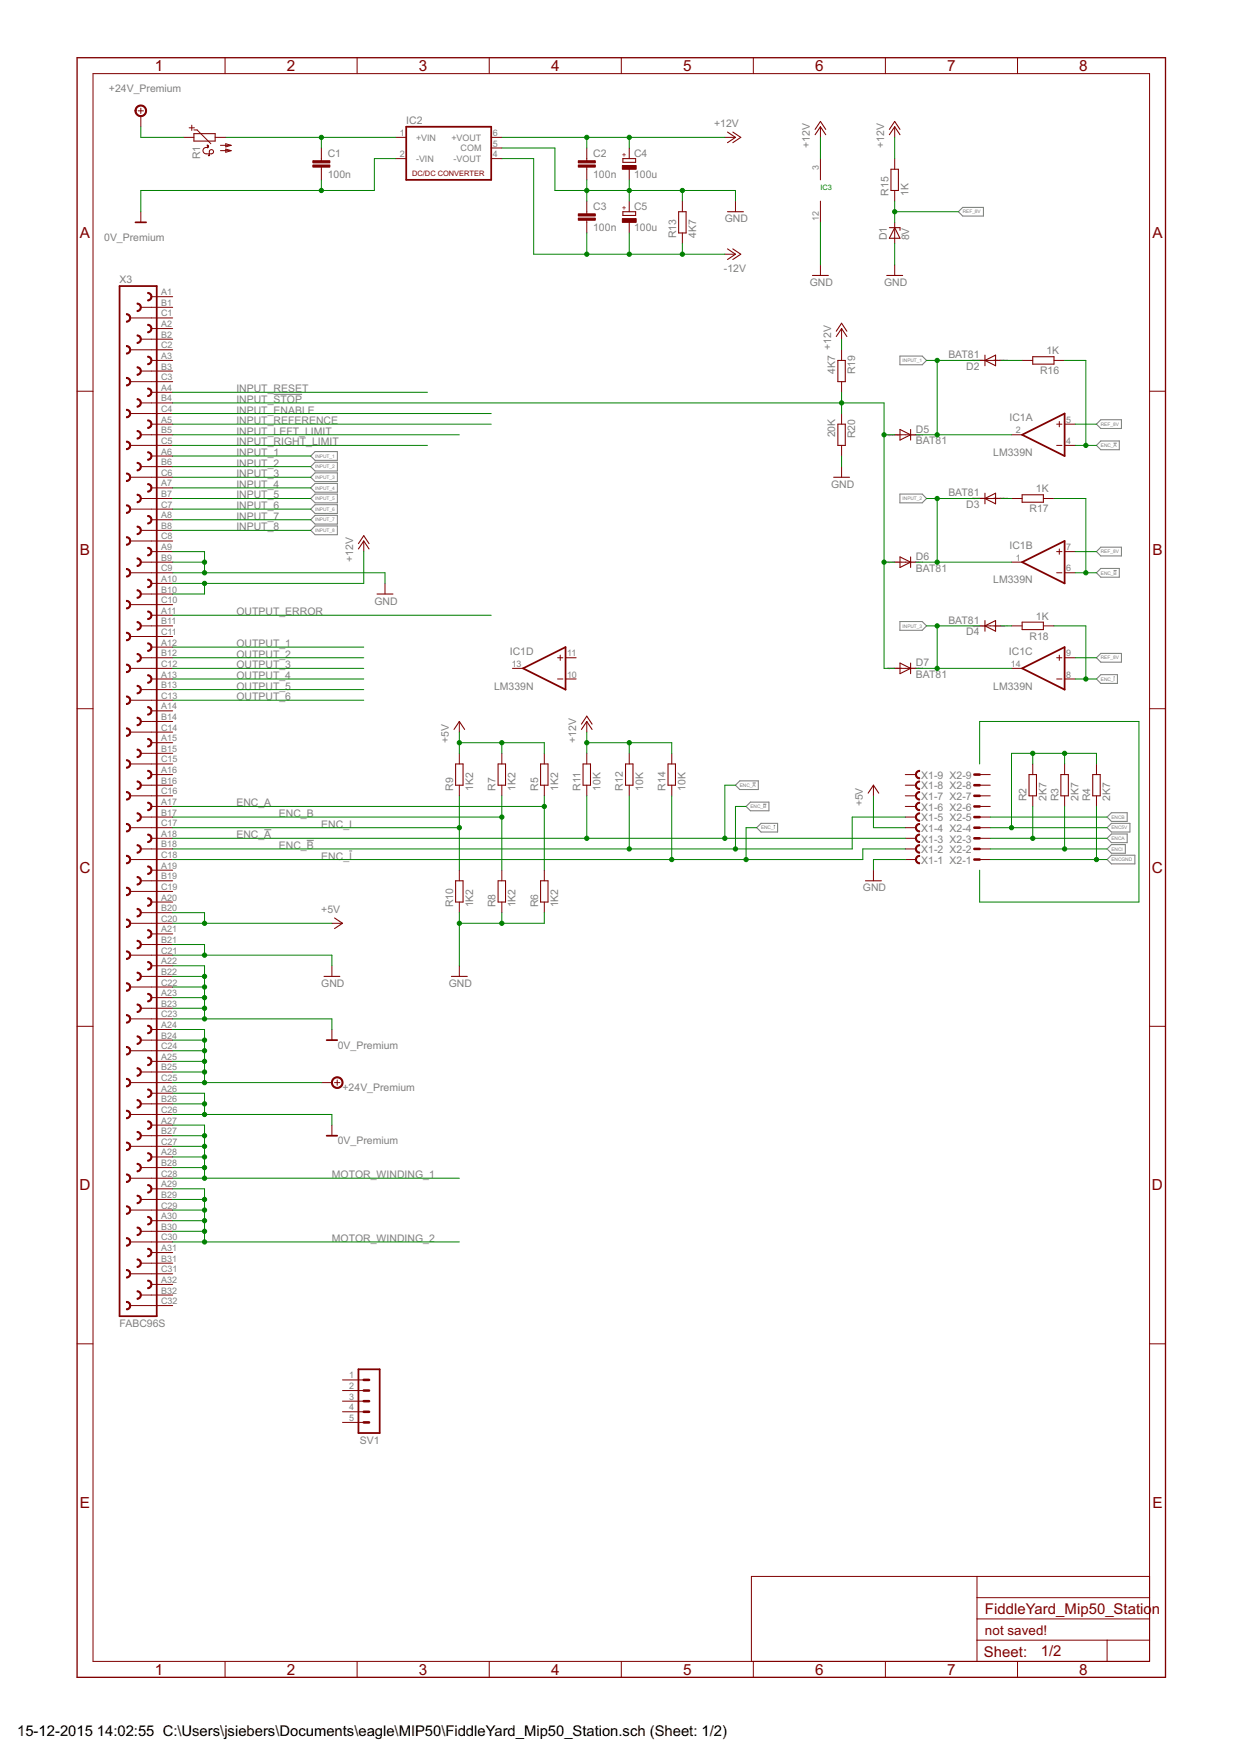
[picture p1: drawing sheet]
<svg xmlns="http://www.w3.org/2000/svg" width="297mm" height="420mm" viewBox="0 0 297 420" stroke-linecap="round" stroke-linejoin="round" font-family="sans-serif">
<defs><g id="words">
<g font-size="4.1" fill="#800000">
<text x="37" y="17">1</text>
<text x="68.6" y="17">2</text>
<text x="100.2" y="17">3</text>
<text x="131.8" y="17">4</text>
<text x="163.4" y="17">5</text>
<text x="195" y="17">6</text>
<text x="226.5" y="17">7</text>
<text x="258.1" y="17">8</text>
<text x="19.1" y="56.9">A</text>
<text x="275.6" y="56.9">A</text>
<text x="19.1" y="132.8">B</text>
<text x="275.6" y="132.8">B</text>
<text x="19" y="208.7">C</text>
<text x="275.5" y="208.7">C</text>
<text x="19" y="284.7">D</text>
<text x="275.5" y="284.7">D</text>
<text x="19.1" y="360.6">E</text>
<text x="275.6" y="360.6">E</text>
<text x="37" y="400.5">1</text>
<text x="68.6" y="400.5">2</text>
<text x="100.2" y="400.5">3</text>
<text x="131.8" y="400.5">4</text>
<text x="163.4" y="400.5">5</text>
<text x="195" y="400.5">6</text>
<text x="226.5" y="400.5">7</text>
<text x="258.1" y="400.5">8</text>
</g>
<g font-size="4" fill="#800000">
<text x="235.6" y="385.9">FiddleYard_Mip50_Statio</text>
<text x="275.5" y="385.9">n</text>
<text x="235.3" y="396.2">Sheet:</text>
<text x="248.9" y="396">1/2</text>
</g>
<g font-size="4">
<text x="4.1" y="415.1">15-12-2015</text>
<text x="23.2" y="415.1">14:02:55 C:\Users\jsiebers\Documents\eagle\MIP50\FiddleYard_Mip50_Station.sch (Sheet: 1/2)</text>
</g>
<text font-size="3.6" fill="#800000" x="235.6" y="390.9">not saved!</text>
<g font-size="2.8" fill="#808080">
<text x="26.1" y="22.1">+24V_Premium</text>
<text x="97.2" y="29.7">IC2</text>
<text x="170.8" y="30.3">+12V</text>
<text x="193.7" y="35.4" transform="rotate(-90 193.7 35.4)">+12V</text>
<text x="211.4" y="35.4" transform="rotate(-90 211.4 35.4)">+12V</text>
<text x="47.9" y="38.1" transform="rotate(-90 47.9 38.1)">R1</text>
<text x="78.4" y="37.6">C1</text>
<text x="141.9" y="37.6">C2</text>
<text x="151.6" y="37.4">C4</text>
<text x="78.4" y="42.6">100n</text>
<text x="141.9" y="42.6">100n</text>
<text x="151.6" y="42.5">100u</text>
<text x="212.5" y="46.8" transform="rotate(-90 212.5 46.8)">R15</text>
<text x="217.3" y="46.8" transform="rotate(-90 217.3 46.8)">1K</text>
<text x="141.9" y="50.2">C3</text>
<text x="151.6" y="50.1">C5</text>
<text x="173.3" y="53.2">GND</text>
<text x="24.9" y="57.7">0V_Premium</text>
<text x="141.9" y="55.3">100n</text>
<text x="151.6" y="55.2">100u</text>
<text x="161.7" y="57" transform="rotate(-90 161.7 57)">R13</text>
<text x="166.5" y="57" transform="rotate(-90 166.5 57)">4K7</text>
<text x="212.1" y="57.5" transform="rotate(-90 212.1 57.5)">D1</text>
<text x="217.4" y="57.5" transform="rotate(-90 217.4 57.5)">8V</text>
<text x="173.1" y="65.1">-12V</text>
<text x="28.6" y="67.6">X3</text>
<text x="193.7" y="68.4">GND</text>
<text x="211.4" y="68.4">GND</text>
<text x="198.7" y="83.6" transform="rotate(-90 198.7 83.6)">+12V</text>
<text x="199.8" y="89.4" transform="rotate(-90 199.8 89.4)">4K7</text>
<text x="204.6" y="89.5" transform="rotate(-90 204.6 89.5)">R19</text>
<text x="226.8" y="85.7">BAT81</text>
<text x="231.1" y="88.4">D2</text>
<text x="248.8" y="89.5">R16</text>
<text x="250.3" y="84.7">1K</text>
<text x="56.5" y="93.8">INPUT_RESET</text>
<text x="56.5" y="98.9">INPUT_ENABLE</text>
<text x="56.5" y="96.3">INPUT_STOP</text>
<text x="56.5" y="101.4">INPUT_REFERENCE</text>
<text x="241.4" y="100.8">IC1A</text>
<text x="56.5" y="104">INPUT_LEFT_LIMIT</text>
<text x="56.5" y="106.5">INPUT_RIGHT_LIMIT</text>
<text x="199.8" y="104.6" transform="rotate(-90 199.8 104.6)">20K</text>
<text x="204.6" y="104.7" transform="rotate(-90 204.6 104.7)">R20</text>
<text x="219.1" y="106.3">BAT81</text>
<text x="219.1" y="103.5">D5</text>
<text x="56.5" y="109">INPUT_1</text>
<text x="56.5" y="111.6">INPUT_2</text>
<text x="237.5" y="109">LM339N</text>
<text x="56.5" y="114.1">INPUT_3</text>
<text x="56.5" y="116.7">INPUT_4</text>
<text x="56.5" y="119.2">INPUT_5</text>
<text x="198.7" y="116.7">GND</text>
<text x="226.8" y="118.7">BAT81</text>
<text x="247.7" y="117.7">1K</text>
<text x="56.5" y="121.7">INPUT_6</text>
<text x="56.5" y="124.3">INPUT_7</text>
<text x="231.1" y="121.5">D3</text>
<text x="246.2" y="122.5">R17</text>
<text x="56.5" y="126.8">INPUT_8</text>
<text x="241.4" y="131.3">IC1B</text>
<text x="84.5" y="134.4" transform="rotate(-90 84.5 134.4)">+12V</text>
<text x="219.1" y="136.8">BAT81</text>
<text x="219.1" y="134">D6</text>
<text x="237.5" y="139.5">LM339N</text>
<text x="56.5" y="147.1">OUTPUT_ERROR</text>
<text x="89.5" y="144.6">GND</text>
<text x="226.8" y="149.1">BAT81</text>
<text x="247.7" y="148.2">1K</text>
<text x="56.5" y="154.8">OUTPUT_1</text>
<text x="231.1" y="151.9">D4</text>
<text x="246.2" y="153">R18</text>
<text x="56.5" y="157.3">OUTPUT_2</text>
<text x="56.5" y="159.8">OUTPUT_3</text>
<text x="121.9" y="156.7">IC1D</text>
<text x="219.1" y="159.4">D7</text>
<text x="241.3" y="156.7">IC1C</text>
<text x="56.5" y="162.4">OUTPUT_4</text>
<text x="56.5" y="164.9">OUTPUT_5</text>
<text x="56.5" y="167.5">OUTPUT_6</text>
<text x="118.2" y="164.9">LM339N</text>
<text x="219.1" y="162.1">BAT81</text>
<text x="237.5" y="164.9">LM339N</text>
<text x="107.3" y="177.6" transform="rotate(-90 107.3 177.6)">+5V</text>
<text x="137.8" y="177.6" transform="rotate(-90 137.8 177.6)">+12V</text>
<text x="108.4" y="189" transform="rotate(-90 108.4 189)">R9</text>
<text x="113.2" y="189" transform="rotate(-90 113.2 189)">1K2</text>
<text x="118.5" y="189" transform="rotate(-90 118.5 189)">R7</text>
<text x="123.3" y="189" transform="rotate(-90 123.3 189)">1K2</text>
<text x="128.7" y="189" transform="rotate(-90 128.7 189)">R5</text>
<text x="133.5" y="189" transform="rotate(-90 133.5 189)">1K2</text>
<text x="138.8" y="189" transform="rotate(-90 138.8 189)">R11</text>
<text x="143.6" y="189" transform="rotate(-90 143.6 189)">10K</text>
<text x="149" y="189" transform="rotate(-90 149 189)">R12</text>
<text x="153.8" y="189" transform="rotate(-90 153.8 189)">10K</text>
<text x="159.2" y="189" transform="rotate(-90 159.2 189)">R14</text>
<text x="164" y="189" transform="rotate(-90 164 189)">10K</text>
<text x="220.3" y="191.3">X1-7 X2-7</text>
<text x="220.3" y="188.8">X1-8 X2-8</text>
<text x="220.3" y="186.3">X1-9 X2-9</text>
<text x="245.5" y="191.6" transform="rotate(-90 245.5 191.6)">R2</text>
<text x="250.3" y="191.6" transform="rotate(-90 250.3 191.6)">2K7</text>
<text x="253.1" y="191.6" transform="rotate(-90 253.1 191.6)">R3</text>
<text x="257.9" y="191.6" transform="rotate(-90 257.9 191.6)">2K7</text>
<text x="260.7" y="191.6" transform="rotate(-90 260.7 191.6)">R4</text>
<text x="265.5" y="191.6" transform="rotate(-90 265.5 191.6)">2K7</text>
<text x="56.5" y="192.9">ENC_A</text>
<text x="66.7" y="195.4">ENC_B</text>
<text x="76.8" y="197.9">ENC_I</text>
<text x="206.4" y="192.9" transform="rotate(-90 206.4 192.9)">+5V</text>
<text x="220.3" y="196.4">X1-5 X2-5</text>
<text x="220.3" y="193.9">X1-6 X2-6</text>
<text x="56.5" y="200.5">ENC_A</text>
<text x="66.7" y="203">ENC_B</text>
<text x="220.3" y="201.5">X1-3 X2-3</text>
<text x="220.3" y="198.9">X1-4 X2-4</text>
<text x="76.8" y="205.6">ENC_I</text>
<text x="220.3" y="206.6">X1-1 X2-1</text>
<text x="220.3" y="204">X1-2 X2-2</text>
<text x="206.4" y="213.2">GND</text>
<text x="76.8" y="218.2">+5V</text>
<text x="108.4" y="217" transform="rotate(-90 108.4 217)">R10</text>
<text x="113.2" y="217" transform="rotate(-90 113.2 217)">1K2</text>
<text x="118.5" y="217" transform="rotate(-90 118.5 217)">R8</text>
<text x="123.3" y="217" transform="rotate(-90 123.3 217)">1K2</text>
<text x="128.7" y="217" transform="rotate(-90 128.7 217)">R6</text>
<text x="133.5" y="217" transform="rotate(-90 133.5 217)">1K2</text>
<text x="76.8" y="236">GND</text>
<text x="107.3" y="236">GND</text>
<text x="80.8" y="250.8">0V_Premium</text>
<text x="81.9" y="260.8">+24V_Premium</text>
<text x="80.8" y="273.6">0V_Premium</text>
<text x="79.4" y="281.7">MOTOR_WINDING_1</text>
<text x="79.4" y="297">MOTOR_WINDING_2</text>
<text x="28.6" y="317.3">FABC96S</text>
<text x="86.1" y="345.2">SV1</text>
</g>
<g font-size="2.4" fill="#808080">
<text x="95.6" y="32.5">1</text>
<text x="99.5" y="33.6">+VIN</text>
<text x="107.9" y="33.6">+VOUT</text>
<text x="117.8" y="32.5">6</text>
<text x="117.8" y="35">5</text>
<text x="95.6" y="37.6">2</text>
<text x="99.5" y="38.7">-VIN</text>
<text x="108.5" y="38.7">-VOUT</text>
<text x="110.2" y="36.2">COM</text>
<text x="117.8" y="37.6">4</text>
<text x="195.8" y="40.7" transform="rotate(-90 195.8 40.7)">3</text>
<text x="195.8" y="52.8" transform="rotate(-90 195.8 52.8)">12</text>
<text x="38.5" y="70.6">A1</text>
<text x="38.5" y="73.1">B1</text>
<text x="38.5" y="75.7">C1</text>
<text x="38.5" y="80.8">B2</text>
<text x="38.5" y="78.2">A2</text>
<text x="38.5" y="83.3">C2</text>
<text x="38.5" y="88.4">B3</text>
<text x="38.5" y="85.8">A3</text>
<text x="38.5" y="96">B4</text>
<text x="38.5" y="93.4">A4</text>
<text x="38.5" y="90.9">C3</text>
<text x="38.5" y="101.1">A5</text>
<text x="38.5" y="98.5">C4</text>
<text x="255" y="101.1">5</text>
<text x="38.5" y="103.6">B5</text>
<text x="38.5" y="106.1">C5</text>
<text x="242.9" y="103.6">2</text>
<text x="255" y="106.1">4</text>
<text x="38.5" y="111.2">B6</text>
<text x="38.5" y="108.7">A6</text>
<text x="38.5" y="113.8">C6</text>
<text x="38.5" y="118.8">B7</text>
<text x="38.5" y="116.3">A7</text>
<text x="38.5" y="123.9">A8</text>
<text x="38.5" y="121.4">C7</text>
<text x="38.5" y="126.5">B8</text>
<text x="38.5" y="131.5">A9</text>
<text x="38.5" y="129">C8</text>
<text x="255" y="131.5">7</text>
<text x="38.5" y="134.1">B9</text>
<text x="38.5" y="136.6">C9</text>
<text x="242.9" y="134.1">1</text>
<text x="255" y="136.6">6</text>
<text x="38.5" y="141.7">B10</text>
<text x="38.5" y="139.2">A10</text>
<text x="38.5" y="149.3">B11</text>
<text x="38.5" y="146.8">A11</text>
<text x="38.5" y="144.2">C10</text>
<text x="38.5" y="154.4">A12</text>
<text x="38.5" y="151.9">C11</text>
<text x="38.5" y="156.9">B12</text>
<text x="38.5" y="159.5">C12</text>
<text x="122.4" y="159.5">13</text>
<text x="135.6" y="156.9">11</text>
<text x="241.7" y="159.5">14</text>
<text x="255" y="156.9">9</text>
<text x="38.5" y="164.6">B13</text>
<text x="38.5" y="162">A13</text>
<text x="38.5" y="167.1">C13</text>
<text x="135.6" y="162">10</text>
<text x="255" y="162">8</text>
<text x="38.5" y="172.2">B14</text>
<text x="38.5" y="169.6">A14</text>
<text x="38.5" y="179.8">B15</text>
<text x="38.5" y="177.3">A15</text>
<text x="38.5" y="174.7">C14</text>
<text x="38.5" y="184.9">A16</text>
<text x="38.5" y="182.3">C15</text>
<text x="38.5" y="187.4">B16</text>
<text x="38.5" y="190">C16</text>
<text x="38.5" y="195">B17</text>
<text x="38.5" y="192.5">A17</text>
<text x="38.5" y="197.6">C17</text>
<text x="38.5" y="202.7">B18</text>
<text x="38.5" y="200.1">A18</text>
<text x="38.5" y="207.7">A19</text>
<text x="38.5" y="205.2">C18</text>
<text x="38.5" y="210.3">B19</text>
<text x="38.5" y="215.4">A20</text>
<text x="38.5" y="212.8">C19</text>
<text x="38.5" y="217.9">B20</text>
<text x="38.5" y="220.4">C20</text>
<text x="38.5" y="225.5">B21</text>
<text x="38.5" y="223">A21</text>
<text x="38.5" y="233.1">B22</text>
<text x="38.5" y="230.6">A22</text>
<text x="38.5" y="228.1">C21</text>
<text x="38.5" y="238.2">A23</text>
<text x="38.5" y="235.7">C22</text>
<text x="38.5" y="240.8">B23</text>
<text x="38.5" y="245.8">A24</text>
<text x="38.5" y="243.3">C23</text>
<text x="38.5" y="248.4">B24</text>
<text x="38.5" y="250.9">C24</text>
<text x="38.5" y="256">B25</text>
<text x="38.5" y="253.5">A25</text>
<text x="38.5" y="263.6">B26</text>
<text x="38.5" y="261.1">A26</text>
<text x="38.5" y="258.5">C25</text>
<text x="38.5" y="268.7">A27</text>
<text x="38.5" y="266.1">C26</text>
<text x="38.5" y="271.2">B27</text>
<text x="38.5" y="273.8">C27</text>
<text x="38.5" y="278.8">B28</text>
<text x="38.5" y="276.3">A28</text>
<text x="38.5" y="281.4">C28</text>
<text x="38.5" y="286.5">B29</text>
<text x="38.5" y="283.9">A29</text>
<text x="38.5" y="291.5">A30</text>
<text x="38.5" y="289">C29</text>
<text x="38.5" y="294.1">B30</text>
<text x="38.5" y="299.2">A31</text>
<text x="38.5" y="296.6">C30</text>
<text x="38.5" y="301.7">B31</text>
<text x="38.5" y="304.2">C31</text>
<text x="38.5" y="309.3">B32</text>
<text x="38.5" y="306.8">A32</text>
<text x="38.5" y="311.9">C32</text>
<text x="83.5" y="329.6">1</text>
<text x="83.5" y="332.2">2</text>
<text x="83.5" y="334.7">3</text>
<text x="83.5" y="337.3">4</text>
<text x="83.5" y="339.8">5</text>
</g>
<g font-size="2" fill="#800000">
<text x="98.6" y="42">DC/DC CONVERTER</text>
<text x="149.9" y="37.5" transform="rotate(-90 149.9 37.5)">+</text>
<text x="149.9" y="50.2" transform="rotate(-90 149.9 50.2)">+</text>
</g>
<text font-size="2" fill="#008000" x="196.2" y="45.6">IC3</text>
<g font-size="1.3" fill="#808080">
<text x="230.3" y="51">REF_8V</text>
<text x="215.9" y="86.6">INPUT_1</text>
<text x="263.3" y="101.8">REF_8V</text>
<text x="263.3" y="106.9">ENC_A</text>
<text x="75.3" y="109.4">INPUT_1</text>
<text x="75.3" y="112">INPUT_2</text>
<text x="75.3" y="114.5">INPUT_3</text>
<text x="75.3" y="117.1">INPUT_4</text>
<text x="75.3" y="119.6">INPUT_5</text>
<text x="215.9" y="119.6">INPUT_2</text>
<text x="75.3" y="122.1">INPUT_6</text>
<text x="75.3" y="124.7">INPUT_7</text>
<text x="75.3" y="127.2">INPUT_8</text>
<text x="263.3" y="137.4">ENC_B</text>
<text x="263.3" y="132.3">REF_8V</text>
<text x="215.9" y="150.1">INPUT_3</text>
<text x="263.3" y="157.7">REF_8V</text>
<text x="263.3" y="162.8">ENC_I</text>
<text x="176.9" y="188.2">ENC_A</text>
<text x="179.5" y="193.3">ENC_B</text>
<text x="265.8" y="195.8">ENCB</text>
<text x="182" y="198.3">ENC_I</text>
<text x="265.8" y="198.3">ENC5V</text>
<text x="265.8" y="200.9">ENCA</text>
<text x="265.8" y="203.4">ENCI</text>
<text x="265.8" y="206">ENCGND</text>
</g>
<g font-size=".7" fill="#800080">
<text x="232.6" y="86.4">SpiceOrder 2</text>
<text x="237.7" y="86.4">SpiceOrder 1</text>
<text x="212.3" y="104.2">SpiceOrder</text>
<text x="215.4" y="104.2">1</text>
<text x="217.4" y="104.2">SpiceOrder 2</text>
<text x="232.6" y="119.4">SpiceOrder 2</text>
<text x="237.7" y="119.4">SpiceOrder 1</text>
<text x="212.3" y="134.6">SpiceOrder</text>
<text x="215.4" y="134.6">1</text>
<text x="217.4" y="134.6">SpiceOrder 2</text>
<text x="232.6" y="149.9">SpiceOrder 2</text>
<text x="237.7" y="149.9">SpiceOrder 1</text>
<text x="212.3" y="160">SpiceOrder</text>
<text x="215.4" y="160">1</text>
<text x="217.4" y="160">SpiceOrder 2</text>
</g>
</g></defs>
<path d="M65.4 94.3h6.8M266.3 106h.8M266.3 136.5h.8M266.3 161.9h.3M63.2 198.4h1.7M180 187.2h.7M182.5 192.3h.8M185.1 197.4h.3M73.4 201h1.6M83.5 203.5h.7" fill="none" stroke="#808080" stroke-width=".24"/>
<g fill="none" stroke="#808080" stroke-width=".25">
<path d="M229.2 50.6l1.1-1h4.9v2.1h-4.9zM215.2 85.2h5.4l1 1-1 1h-5.4zM75.4 108h5.3v2.1h-5.3l-1.1-1zM75.4 110.5h5.3v2.1h-5.3l-1.1-1zM75.4 113.1h5.3v2.1h-5.3l-1.1-1.1zM75.4 115.6h5.3v2.1h-5.3l-1.1-1zM75.4 118.2h5.3v2h-5.3l-1.1-1zM215.2 118.2h5.4l1 1-1 1h-5.4zM263.3 105.5h4.4v2h-4.4l-1.1-1zM263.3 100.4h4.9v2.1h-4.9l-1.1-1.1zM75.4 120.7h5.3v2.1h-5.3l-1.1-1zM75.4 123.2h5.3v2.1h-5.3l-1.1-1z"/>
<path d="M75.4 125.8h5.3v2.1h-5.3l-1.1-1.1zM263.3 135.9h4.4v2.1h-4.4l-1.1-1zM263.3 130.9h4.9v2h-4.9l-1.1-1zM215.2 148.6h5.4l1 1.1-1 1h-5.4zM263.3 156.3h4.9v2h-4.9l-1.1-1zM263.3 161.3h4v2.1h-4l-1.1-1zM175.9 187.8l1-1.1h4.5v2.1h-4.5zM178.4 192.8l1.1-1h4.4v2.1h-4.4zM181 197.9l1-1h4v2.1h-4zM264.8 195.4l1-1h3.8v2h-3.8zM265.8 196.9h4.4v2.1h-4.4l-1-1.1zM264.8 200.5l1-1.1h3.8v2.1h-3.8z"/>
<path d="M264.8 203l1-1h3.3v2h-3.3zM264.8 205.5l1-1h5.6v2.1h-5.6z"/>
</g>
<g fill="none" stroke="#800000" stroke-width=".24">
<path d="M22.2 17.6h252.7v379.7h-252.7zM53.8 13.8v3.8M85.4 13.8v3.8M117 13.8v3.8M148.6 13.8v3.8M180.2 13.8v3.8M211.8 13.8v3.8M243.4 13.8v3.8M33 26.5h1.3M33.7 25.9v1.2M33.7 27.8v2.5M43.8 32.9h2.6"/>
<path d="M45.2 30.6h1.3M45.9 29.9v1.3M46.4 31.1h.7l3.3 3.3M49.6 35.3a.78 .78 0 0 0-1 .6 .78 .78 0 0 0 .7 .9h1.3a.5 .5 0 0 0 .5-.5 .5 .5 0 0 0-.5-.5 .5 .5 0 0 0-.5 .5v.7M51.5 32.9h2.5M52.7 34.8h2.6M52.7 36h2.6M54 34.4l1.3 .4-1.3 .3zM54 35.6l1.3 .4-1.3 .4zM76.9 35.4v3M76.9 40v3M94.6 32.9h2.6"/>
<path d="M94.6 37.9h2.6M117.5 32.9h2.5M117.5 37.9h2.5M117.5 35.4h2.5M140.3 35.4v3M140.3 40v3M150.5 35.4v2.5M173.4 32.9h2.5M196.2 30.3v2.6M196.2 37.9v5.1M214 30.3v2.6M214 37.9v2.6"/>
<path d="M33.7 50.6v2.6M140.3 48.1v3M140.3 52.7v3M150.5 40.5v2.5M150.5 48.1v2.5M150.5 53.2v2.5M163.2 48.1v2.5M163.2 55.7v2.6M175.9 48.1v2.5M196.2 48.1v5.1M214 45.6v2.5M214 53.2v5.1"/>
<path d="M31.1 76h10.2M33.7 73.5h7.6M36.2 71h5.1M36.2 78.6h5.1M173.4 60.8h2.5M196.2 63.3v2.6M201.3 78.6v2.5M214 63.3v2.6M18.4 93.6h3.8M31.1 83.7h10.2M31.1 91.3h10.2M31.1 98.9h10.2"/>
<path d="M33.7 81.1h7.6M33.7 88.7h7.6M33.7 96.4h7.6M36.2 86.2h5.1M36.2 93.8h5.1M201.3 83.7v2.5M201.3 91.3v2.5M201.3 98.9v2.5M234.3 86.2h5.1M244.5 86.2h2.5M252.1 86.2h2.5M274.9 93.6h3.8"/>
<path d="M31.1 106.5h10.2M31.1 114.1h10.2M33.7 104h7.6M33.7 111.6h7.6M33.7 119.2h7.6M36.2 101.4h5.1M36.2 109.1h5.1M36.2 116.7h5.1M201.3 106.5v2.6M201.3 111.6v2.5M214 104h5.1M234.3 119.2h5.1"/>
<path d="M241.9 104h2.6M241.9 119.2h2.6M249.5 119.2h2.6M252.7 106.5h1.3M252.7 101.4h1.3M253.3 100.8v1.3M254.6 106.5h2.6M254.6 101.4h2.6M31.1 121.8h10.2M31.1 129.4h10.2M31.1 137h10.2M33.7 126.8h7.6"/>
<path d="M33.7 134.4h7.6M36.2 124.3h5.1M36.2 131.9h5.1M36.2 139.5h5.1M87 129.4v2.5M92.1 139.5v2.5M214 134.4h5.1M241.9 134.4h2.6M252.7 137h1.3M252.7 131.9h1.3M253.3 131.3v1.2M254.6 137h2.6"/>
<path d="M254.6 131.9h2.6M31.1 144.6h10.2M31.1 152.2h10.2M31.1 159.8h10.2M33.7 142h7.6M33.7 149.7h7.6M33.7 157.3h7.6M36.2 147.1h5.1M36.2 154.7h5.1M122.6 159.8h2.5M133.3 157.3h1.3M134 156.7v1.2"/>
<path d="M135.3 157.3h2.5M214 159.8h5.1M234.3 149.7h5.1M241.9 149.7h2.6M241.9 159.8h2.6M249.5 149.7h2.6M252.7 157.3h1.3M253.3 156.7v1.2M254.6 157.3h2.6M18.4 169.5h3.8M31.1 167.4h10.2M31.1 175.1h10.2"/>
<path d="M33.7 164.9h7.6M33.7 172.5h7.6M36.2 162.4h5.1M36.2 170h5.1M36.2 177.6h5.1M109.9 172.5v2.6M133.3 162.4h1.3M135.3 162.4h2.5M140.3 172.5v2.6M252.7 162.4h1.3M254.6 162.4h2.6M274.9 169.5h3.8"/>
<path d="M31.1 182.7h10.2M31.1 190.3h10.2M31.1 197.9h10.2M33.7 180.1h7.6M33.7 187.8h7.6M33.7 195.4h7.6M36.2 185.2h5.1M36.2 192.8h5.1M109.9 180.1v2.6M109.9 187.8v2.5M120 180.1v2.6M120 187.8v2.5"/>
<path d="M130.2 180.1v2.6M130.2 187.8v2.5M140.3 180.1v2.6M140.3 187.8v2.5M150.5 180.1v2.6M150.5 187.8v2.5M160.7 180.1v2.6M160.7 187.8v2.5M208.9 187.8v2.5M216.5 187.8h2.6M216.5 190.3h2.6M216.5 195.4h2.6"/>
<path d="M216.5 197.9h2.6M216.5 185.2h2.6M216.5 192.8h2.6M234.3 187.8h2.5M234.3 190.3h2.5M234.3 195.4h2.5M234.3 197.9h2.5M234.3 185.2h2.5M234.3 192.8h2.5M247 182.7v2.5M247 190.3v2.5M254.6 182.7v2.5"/>
<path d="M254.6 190.3v2.5M262.2 182.7v2.5M262.2 190.3v2.5M31.1 205.5h10.2M31.1 213.2h10.2M33.7 203h7.6M33.7 210.6h7.6M33.7 218.2h7.6M36.2 200.5h5.1M36.2 208.1h5.1M36.2 215.7h5.1M109.9 208.1v2.5"/>
<path d="M109.9 215.7v2.5M120 208.1v2.5M120 215.7v2.5M130.2 208.1v2.5M130.2 215.7v2.5M208.9 208.1v2.5M216.5 203h2.6M216.5 205.5h2.6M216.5 200.5h2.6M234.3 203h2.5M234.3 205.5h2.5M234.3 200.5h2.5"/>
<path d="M31.1 220.8h10.2M31.1 228.4h10.2M31.1 236h10.2M33.7 225.9h7.6M33.7 233.5h7.6M36.2 223.3h5.1M36.2 230.9h5.1M36.2 238.6h5.1M79.4 220.8h2.5M79.4 230.9v2.6M109.9 230.9v2.6M18.4 245.4h3.8"/>
<path d="M31.1 243.6h10.2M31.1 251.3h10.2M31.1 258.9h10.2M33.7 241.1h7.6M33.7 248.7h7.6M33.7 256.3h7.6M36.2 246.2h5.1M36.2 253.8h5.1M76.9 258.9h2.5M79.4 246.2v2.5M80 258.9h1.3M80.6 258.3v1.2"/>
<path d="M274.9 245.4h3.8M31.1 266.5h10.2M31.1 274.1h10.2M33.7 264h7.6M33.7 271.6h7.6M33.7 279.2h7.6M36.2 261.4h5.1M36.2 269h5.1M36.2 276.7h5.1M79.4 269v2.6M31.1 281.7h10.2M31.1 289.4h10.2"/>
<path d="M31.1 297h10.2M33.7 286.8h7.6M33.7 294.4h7.6M36.2 284.3h5.1M36.2 291.9h5.1M36.2 299.5h5.1M31.1 304.6h10.2M31.1 312.2h10.2M33.7 302.1h7.6M33.7 309.7h7.6M36.2 307.1h5.1M18.4 321.4h3.8"/>
<path d="M81.9 330h5.1M81.9 332.5h5.1M81.9 335.1h5.1M81.9 337.6h5.1M274.9 321.4h3.8M81.9 340.1h5.1M233.7 377v20.3M274.9 377h-95.2v20.3M53.8 397.3v3.8M85.4 397.3v3.8M117 397.3v3.8M148.6 397.3v3.8"/>
<path d="M180.2 397.3v3.8M211.8 397.3v3.8M233.7 392.2h41.2M233.7 387.1h41.2M233.7 382.1h41.2M243.4 397.3v3.8M264.8 392.2v5.1"/>
</g>
<path d="M18.4 13.8h260.3v387.3h-260.3z" fill="none" stroke="#800000" stroke-width=".32"/>
<path d="M97.2 30.3h20.3v12.7h-20.3zM32.4 53.2h2.5M28.6 68.4h8.9v246.3h-8.9zM244.5 104l10.1-5.1v10.2zM244.5 134.4l10.1-5v10.1zM125.1 159.8l10.2-5.1v10.2zM244.5 159.8l10.1-5.1v10.2zM78.1 248.7h2.5M78.1 271.6h2.5M85.7 327.4h5.1v15.3h-5.1z" fill="none" stroke="#800000" stroke-width=".42"/>
<g fill="#800000" stroke="#800000" stroke-width=".24">
<path d="M32.8 156.3a1.02 1.02 0 0 1 1 1 1.02 1.02 0 0 1-1 1v-.2a.76 .76 0 0 0 .7-.8 .76 .76 0 0 0-.7-.8z" fill-rule="evenodd"/>
<path d="M35.3 153.7a1.02 1.02 0 0 1 1 1 1.02 1.02 0 0 1-1 1.1v-.3a.76 .76 0 0 0 .8-.8 .76 .76 0 0 0-.8-.7z" fill-rule="evenodd"/>
<path d="M30.2 151.2a1.02 1.02 0 0 1 1.1 1 1.02 1.02 0 0 1-1.1 1v-.2a.76 .76 0 0 0 .8-.8 .76 .76 0 0 0-.8-.8z" fill-rule="evenodd"/>
<path d="M32.8 148.7a1.02 1.02 0 0 1 1 1 1.02 1.02 0 0 1-1 1v-.3a.76 .76 0 0 0 .7-.7 .76 .76 0 0 0-.7-.8z" fill-rule="evenodd"/>
<path d="M35.3 146.1a1.02 1.02 0 0 1 1 1 1.02 1.02 0 0 1-1 1v-.2a.76 .76 0 0 0 .8-.8 .76 .76 0 0 0-.8-.7z" fill-rule="evenodd"/>
<path d="M30.2 143.6a1.02 1.02 0 0 1 1.1 1 1.02 1.02 0 0 1-1.1 1v-.2a.76 .76 0 0 0 .8-.8 .76 .76 0 0 0-.8-.8z" fill-rule="evenodd"/>
<path d="M35.3 138.5a1.02 1.02 0 0 1 1 1 1.02 1.02 0 0 1-1 1v-.2a.76 .76 0 0 0 .8-.8 .76 .76 0 0 0-.8-.8z" fill-rule="evenodd"/>
<path d="M32.8 141a1.02 1.02 0 0 1 1 1 1.02 1.02 0 0 1-1 1.1v-.3a.76 .76 0 0 0 .7-.8 .76 .76 0 0 0-.7-.7z" fill-rule="evenodd"/>
<path d="M30.2 136a1.02 1.02 0 0 1 1.1 1 1.02 1.02 0 0 1-1.1 1v-.3a.76 .76 0 0 0 .8-.7 .76 .76 0 0 0-.8-.8z" fill-rule="evenodd"/>
<path d="M35.3 130.9a1.02 1.02 0 0 1 1 1 1.02 1.02 0 0 1-1 1v-.2a.76 .76 0 0 0 .8-.8 .76 .76 0 0 0-.8-.8z" fill-rule="evenodd"/>
<path d="M32.8 133.4a1.02 1.02 0 0 1 1 1 1.02 1.02 0 0 1-1 1v-.2a.76 .76 0 0 0 .7-.8 .76 .76 0 0 0-.7-.7z" fill-rule="evenodd"/>
<path d="M30.2 128.4a1.02 1.02 0 0 1 1.1 1 1.02 1.02 0 0 1-1.1 1v-.3a.76 .76 0 0 0 .8-.7 .76 .76 0 0 0-.8-.8z" fill-rule="evenodd"/>
<path d="M32.8 125.8a1.02 1.02 0 0 1 1 1 1.02 1.02 0 0 1-1 1v-.2a.76 .76 0 0 0 .7-.8 .76 .76 0 0 0-.7-.7z" fill-rule="evenodd"/>
<path d="M30.2 158.8a1.02 1.02 0 0 1 1.1 1 1.02 1.02 0 0 1-1.1 1v-.2a.76 .76 0 0 0 .8-.8 .76 .76 0 0 0-.8-.7z" fill-rule="evenodd"/>
<path d="M35.3 161.4a1.02 1.02 0 0 1 1 1 1.02 1.02 0 0 1-1 1v-.3a.76 .76 0 0 0 .8-.7 .76 .76 0 0 0-.8-.8z" fill-rule="evenodd"/>
<path d="M32.8 163.9a1.02 1.02 0 0 1 1 1 1.02 1.02 0 0 1-1 1v-.2a.76 .76 0 0 0 .7-.8 .76 .76 0 0 0-.7-.8z" fill-rule="evenodd"/>
<path d="M30.2 166.4a1.02 1.02 0 0 1 1.1 1 1.02 1.02 0 0 1-1.1 1.1v-.3a.76 .76 0 0 0 .8-.8 .76 .76 0 0 0-.8-.7z" fill-rule="evenodd"/>
<path d="M35.3 169a1.02 1.02 0 0 1 1 1 1.02 1.02 0 0 1-1 1v-.2a.76 .76 0 0 0 .8-.8 .76 .76 0 0 0-.8-.8z" fill-rule="evenodd"/>
<path d="M32.8 171.5a1.02 1.02 0 0 1 1 1 1.02 1.02 0 0 1-1 1v-.2a.76 .76 0 0 0 .7-.8 .76 .76 0 0 0-.7-.7z" fill-rule="evenodd"/>
<path d="M30.2 174.1a1.02 1.02 0 0 1 1.1 1 1.02 1.02 0 0 1-1.1 1v-.3a.76 .76 0 0 0 .8-.7 .76 .76 0 0 0-.8-.8z" fill-rule="evenodd"/>
<path d="M35.3 176.6a1.02 1.02 0 0 1 1 1 1.02 1.02 0 0 1-1 1v-.2a.76 .76 0 0 0 .8-.8 .76 .76 0 0 0-.8-.8z" fill-rule="evenodd"/>
<path d="M32.8 179.1a1.02 1.02 0 0 1 1 1 1.02 1.02 0 0 1-1 1.1v-.3a.76 .76 0 0 0 .7-.8 .76 .76 0 0 0-.7-.7z" fill-rule="evenodd"/>
<path d="M30.2 181.7a1.02 1.02 0 0 1 1.1 1 1.02 1.02 0 0 1-1.1 1v-.2a.76 .76 0 0 0 .8-.8 .76 .76 0 0 0-.8-.8z" fill-rule="evenodd"/>
<path d="M35.3 184.2a1.02 1.02 0 0 1 1 1 1.02 1.02 0 0 1-1 1v-.2a.76 .76 0 0 0 .8-.8 .76 .76 0 0 0-.8-.7z" fill-rule="evenodd"/>
<path d="M32.8 186.8a1.02 1.02 0 0 1 1 1 1.02 1.02 0 0 1-1 1v-.3a.76 .76 0 0 0 .7-.7 .76 .76 0 0 0-.7-.8z" fill-rule="evenodd"/>
<path d="M30.2 189.3a1.02 1.02 0 0 1 1.1 1 1.02 1.02 0 0 1-1.1 1v-.2a.76 .76 0 0 0 .8-.8 .76 .76 0 0 0-.8-.8z" fill-rule="evenodd"/>
<path d="M35.3 191.8a1.02 1.02 0 0 1 1 1 1.02 1.02 0 0 1-1 1.1v-.3a.76 .76 0 0 0 .8-.8 .76 .76 0 0 0-.8-.7z" fill-rule="evenodd"/>
<path d="M32.8 194.4a1.02 1.02 0 0 1 1 1 1.02 1.02 0 0 1-1 1v-.2a.76 .76 0 0 0 .7-.8 .76 .76 0 0 0-.7-.8z" fill-rule="evenodd"/>
<path d="M30.2 196.9a1.02 1.02 0 0 1 1.1 1 1.02 1.02 0 0 1-1.1 1v-.2a.76 .76 0 0 0 .8-.8 .76 .76 0 0 0-.8-.7z" fill-rule="evenodd"/>
<path d="M35.3 199.5a1.02 1.02 0 0 1 1 1 1.02 1.02 0 0 1-1 1v-.3a.76 .76 0 0 0 .8-.7 .76 .76 0 0 0-.8-.8z" fill-rule="evenodd"/>
<path d="M32.8 202a1.02 1.02 0 0 1 1 1 1.02 1.02 0 0 1-1 1v-.2a.76 .76 0 0 0 .7-.8 .76 .76 0 0 0-.7-.8z" fill-rule="evenodd"/>
<path d="M30.2 204.5a1.02 1.02 0 0 1 1.1 1 1.02 1.02 0 0 1-1.1 1.1v-.3a.76 .76 0 0 0 .8-.8 .76 .76 0 0 0-.8-.7z" fill-rule="evenodd"/>
<path d="M35.3 207.1a1.02 1.02 0 0 1 1 1 1.02 1.02 0 0 1-1 1v-.2a.76 .76 0 0 0 .8-.8 .76 .76 0 0 0-.8-.8z" fill-rule="evenodd"/>
<path d="M35.3 123.3a1.02 1.02 0 0 1 1 1 1.02 1.02 0 0 1-1 1v-.2a.76 .76 0 0 0 .8-.8 .76 .76 0 0 0-.8-.8z" fill-rule="evenodd"/>
<path d="M30.2 120.7a1.02 1.02 0 0 1 1.1 1.1 1.02 1.02 0 0 1-1.1 1v-.3a.76 .76 0 0 0 .8-.7 .76 .76 0 0 0-.8-.8z" fill-rule="evenodd"/>
<path d="M32.8 118.2a1.02 1.02 0 0 1 1 1 1.02 1.02 0 0 1-1 1v-.2a.76 .76 0 0 0 .7-.8 .76 .76 0 0 0-.7-.8z" fill-rule="evenodd"/>
<path d="M35.3 115.7a1.02 1.02 0 0 1 1 1 1.02 1.02 0 0 1-1 1v-.3a.76 .76 0 0 0 .8-.7 .76 .76 0 0 0-.8-.8z" fill-rule="evenodd"/>
<path d="M30.2 113.1a1.02 1.02 0 0 1 1.1 1 1.02 1.02 0 0 1-1.1 1v-.2a.76 .76 0 0 0 .8-.8 .76 .76 0 0 0-.8-.7z" fill-rule="evenodd"/>
<path d="M32.8 110.6a1.02 1.02 0 0 1 1 1 1.02 1.02 0 0 1-1 1v-.2a.76 .76 0 0 0 .7-.8 .76 .76 0 0 0-.7-.8z" fill-rule="evenodd"/>
<path d="M35.3 108a1.02 1.02 0 0 1 1 1.1 1.02 1.02 0 0 1-1 1v-.3a.76 .76 0 0 0 .8-.7 .76 .76 0 0 0-.8-.8z" fill-rule="evenodd"/>
<path d="M30.2 105.5a1.02 1.02 0 0 1 1.1 1 1.02 1.02 0 0 1-1.1 1v-.2a.76 .76 0 0 0 .8-.8 .76 .76 0 0 0-.8-.8z" fill-rule="evenodd"/>
<path d="M32.8 103a1.02 1.02 0 0 1 1 1 1.02 1.02 0 0 1-1 1v-.3a.76 .76 0 0 0 .7-.7 .76 .76 0 0 0-.7-.8z" fill-rule="evenodd"/>
<path d="M35.3 100.4a1.02 1.02 0 0 1 1 1 1.02 1.02 0 0 1-1 1v-.2a.76 .76 0 0 0 .8-.8 .76 .76 0 0 0-.8-.7z" fill-rule="evenodd"/>
<path d="M30.2 97.9a1.02 1.02 0 0 1 1.1 1 1.02 1.02 0 0 1-1.1 1v-.2a.76 .76 0 0 0 .8-.8 .76 .76 0 0 0-.8-.8z" fill-rule="evenodd"/>
<path d="M32.8 95.3a1.02 1.02 0 0 1 1 1.1 1.02 1.02 0 0 1-1 1v-.3a.76 .76 0 0 0 .7-.7 .76 .76 0 0 0-.7-.8z" fill-rule="evenodd"/>
<path d="M35.3 92.8a1.02 1.02 0 0 1 1 1 1.02 1.02 0 0 1-1 1v-.2a.76 .76 0 0 0 .8-.8 .76 .76 0 0 0-.8-.8z" fill-rule="evenodd"/>
<path d="M30.2 90.3a1.02 1.02 0 0 1 1.1 1 1.02 1.02 0 0 1-1.1 1v-.3a.76 .76 0 0 0 .8-.7 .76 .76 0 0 0-.8-.8z" fill-rule="evenodd"/>
<path d="M32.8 209.6a1.02 1.02 0 0 1 1 1 1.02 1.02 0 0 1-1 1v-.2a.76 .76 0 0 0 .7-.8 .76 .76 0 0 0-.7-.7z" fill-rule="evenodd"/>
<path d="M30.2 212.2a1.02 1.02 0 0 1 1.1 1 1.02 1.02 0 0 1-1.1 1v-.3a.76 .76 0 0 0 .8-.7 .76 .76 0 0 0-.8-.8z" fill-rule="evenodd"/>
<path d="M35.3 214.7a1.02 1.02 0 0 1 1 1 1.02 1.02 0 0 1-1 1v-.2a.76 .76 0 0 0 .8-.8 .76 .76 0 0 0-.8-.8z" fill-rule="evenodd"/>
<path d="M32.8 217.2a1.02 1.02 0 0 1 1 1 1.02 1.02 0 0 1-1 1.1v-.3a.76 .76 0 0 0 .7-.8 .76 .76 0 0 0-.7-.7z" fill-rule="evenodd"/>
<path d="M30.2 219.8a1.02 1.02 0 0 1 1.1 1 1.02 1.02 0 0 1-1.1 1v-.2a.76 .76 0 0 0 .8-.8 .76 .76 0 0 0-.8-.8z" fill-rule="evenodd"/>
<path d="M35.3 222.3a1.02 1.02 0 0 1 1 1 1.02 1.02 0 0 1-1 1v-.2a.76 .76 0 0 0 .8-.8 .76 .76 0 0 0-.8-.7z" fill-rule="evenodd"/>
<path d="M32.8 224.9a1.02 1.02 0 0 1 1 1 1.02 1.02 0 0 1-1 1v-.3a.76 .76 0 0 0 .7-.7 .76 .76 0 0 0-.7-.8z" fill-rule="evenodd"/>
<path d="M30.2 227.4a1.02 1.02 0 0 1 1.1 1 1.02 1.02 0 0 1-1.1 1v-.2a.76 .76 0 0 0 .8-.8 .76 .76 0 0 0-.8-.8z" fill-rule="evenodd"/>
<path d="M35.3 229.9a1.02 1.02 0 0 1 1 1 1.02 1.02 0 0 1-1 1.1v-.3a.76 .76 0 0 0 .8-.8 .76 .76 0 0 0-.8-.7z" fill-rule="evenodd"/>
<path d="M32.8 232.5a1.02 1.02 0 0 1 1 1 1.02 1.02 0 0 1-1 1v-.2a.76 .76 0 0 0 .7-.8 .76 .76 0 0 0-.7-.8z" fill-rule="evenodd"/>
<path d="M32.8 80.1a1.02 1.02 0 0 1 1 1 1.02 1.02 0 0 1-1 1v-.2a.76 .76 0 0 0 .7-.8 .76 .76 0 0 0-.7-.8z" fill-rule="evenodd"/>
<path d="M32.8 72.5a1.02 1.02 0 0 1 1 1 1.02 1.02 0 0 1-1 1v-.2a.76 .76 0 0 0 .7-.8 .76 .76 0 0 0-.7-.8z" fill-rule="evenodd"/>
<path d="M32.8 87.7a1.02 1.02 0 0 1 1 1 1.02 1.02 0 0 1-1 1v-.2a.76 .76 0 0 0 .7-.8 .76 .76 0 0 0-.7-.7z" fill-rule="evenodd"/>
<path d="M35.3 85.2a1.02 1.02 0 0 1 1 1 1.02 1.02 0 0 1-1 1v-.2a.76 .76 0 0 0 .8-.8 .76 .76 0 0 0-.8-.8z" fill-rule="evenodd"/>
<path d="M30.2 82.6a1.02 1.02 0 0 1 1.1 1.1 1.02 1.02 0 0 1-1.1 1v-.3a.76 .76 0 0 0 .8-.7 .76 .76 0 0 0-.8-.8z" fill-rule="evenodd"/>
<path d="M35.3 77.6a1.02 1.02 0 0 1 1 1 1.02 1.02 0 0 1-1 1v-.3a.76 .76 0 0 0 .8-.7 .76 .76 0 0 0-.8-.8z" fill-rule="evenodd"/>
<path d="M35.3 69.9a1.02 1.02 0 0 1 1 1.1 1.02 1.02 0 0 1-1 1v-.3a.76 .76 0 0 0 .8-.7 .76 .76 0 0 0-.8-.8z" fill-rule="evenodd"/>
<path d="M30.2 75a1.02 1.02 0 0 1 1.1 1 1.02 1.02 0 0 1-1.1 1v-.2a.76 .76 0 0 0 .8-.8 .76 .76 0 0 0-.8-.7z" fill-rule="evenodd"/>
<path d="M30.2 235a1.02 1.02 0 0 1 1.1 1 1.02 1.02 0 0 1-1.1 1v-.2a.76 .76 0 0 0 .8-.8 .76 .76 0 0 0-.8-.7z" fill-rule="evenodd"/>
<path d="M35.3 237.6a1.02 1.02 0 0 1 1 1 1.02 1.02 0 0 1-1 1v-.3a.76 .76 0 0 0 .8-.7 .76 .76 0 0 0-.8-.8z" fill-rule="evenodd"/>
<path d="M32.8 240.1a1.02 1.02 0 0 1 1 1 1.02 1.02 0 0 1-1 1v-.2a.76 .76 0 0 0 .7-.8 .76 .76 0 0 0-.7-.8z" fill-rule="evenodd"/>
<path d="M30.2 242.6a1.02 1.02 0 0 1 1.1 1 1.02 1.02 0 0 1-1.1 1.1v-.3a.76 .76 0 0 0 .8-.8 .76 .76 0 0 0-.8-.7z" fill-rule="evenodd"/>
<path d="M35.3 245.2a1.02 1.02 0 0 1 1 1 1.02 1.02 0 0 1-1 1v-.2a.76 .76 0 0 0 .8-.8 .76 .76 0 0 0-.8-.8z" fill-rule="evenodd"/>
<path d="M32.8 247.7a1.02 1.02 0 0 1 1 1 1.02 1.02 0 0 1-1 1v-.2a.76 .76 0 0 0 .7-.8 .76 .76 0 0 0-.7-.7z" fill-rule="evenodd"/>
<path d="M30.2 250.3a1.02 1.02 0 0 1 1.1 1 1.02 1.02 0 0 1-1.1 1v-.3a.76 .76 0 0 0 .8-.7 .76 .76 0 0 0-.8-.8z" fill-rule="evenodd"/>
<path d="M35.3 252.8a1.02 1.02 0 0 1 1 1 1.02 1.02 0 0 1-1 1v-.2a.76 .76 0 0 0 .8-.8 .76 .76 0 0 0-.8-.8z" fill-rule="evenodd"/>
<path d="M32.8 255.3a1.02 1.02 0 0 1 1 1 1.02 1.02 0 0 1-1 1.1v-.3a.76 .76 0 0 0 .7-.8 .76 .76 0 0 0-.7-.7z" fill-rule="evenodd"/>
<path d="M30.2 257.9a1.02 1.02 0 0 1 1.1 1 1.02 1.02 0 0 1-1.1 1v-.2a.76 .76 0 0 0 .8-.8 .76 .76 0 0 0-.8-.8z" fill-rule="evenodd"/>
<path d="M35.3 260.4a1.02 1.02 0 0 1 1 1 1.02 1.02 0 0 1-1 1v-.2a.76 .76 0 0 0 .8-.8 .76 .76 0 0 0-.8-.7z" fill-rule="evenodd"/>
<path d="M32.8 263a1.02 1.02 0 0 1 1 1 1.02 1.02 0 0 1-1 1v-.3a.76 .76 0 0 0 .7-.7 .76 .76 0 0 0-.7-.8z" fill-rule="evenodd"/>
<path d="M30.2 265.5a1.02 1.02 0 0 1 1.1 1 1.02 1.02 0 0 1-1.1 1v-.2a.76 .76 0 0 0 .8-.8 .76 .76 0 0 0-.8-.8z" fill-rule="evenodd"/>
<path d="M35.3 268a1.02 1.02 0 0 1 1 1 1.02 1.02 0 0 1-1 1.1v-.3a.76 .76 0 0 0 .8-.8 .76 .76 0 0 0-.8-.7z" fill-rule="evenodd"/>
<path d="M35.3 275.7a1.02 1.02 0 0 1 1 1 1.02 1.02 0 0 1-1 1v-.3a.76 .76 0 0 0 .8-.7 .76 .76 0 0 0-.8-.8z" fill-rule="evenodd"/>
<path d="M35.3 283.3a1.02 1.02 0 0 1 1 1 1.02 1.02 0 0 1-1 1v-.2a.76 .76 0 0 0 .8-.8 .76 .76 0 0 0-.8-.8z" fill-rule="evenodd"/>
<path d="M32.8 270.6a1.02 1.02 0 0 1 1 1 1.02 1.02 0 0 1-1 1v-.2a.76 .76 0 0 0 .7-.8 .76 .76 0 0 0-.7-.8z" fill-rule="evenodd"/>
<path d="M32.8 278.2a1.02 1.02 0 0 1 1 1 1.02 1.02 0 0 1-1 1v-.2a.76 .76 0 0 0 .7-.8 .76 .76 0 0 0-.7-.8z" fill-rule="evenodd"/>
<path d="M32.8 285.8a1.02 1.02 0 0 1 1 1 1.02 1.02 0 0 1-1 1v-.2a.76 .76 0 0 0 .7-.8 .76 .76 0 0 0-.7-.7z" fill-rule="evenodd"/>
<path d="M30.2 273.1a1.02 1.02 0 0 1 1.1 1 1.02 1.02 0 0 1-1.1 1v-.2a.76 .76 0 0 0 .8-.8 .76 .76 0 0 0-.8-.7z" fill-rule="evenodd"/>
<path d="M30.2 280.7a1.02 1.02 0 0 1 1.1 1 1.02 1.02 0 0 1-1.1 1.1v-.3a.76 .76 0 0 0 .8-.8 .76 .76 0 0 0-.8-.7z" fill-rule="evenodd"/>
<path d="M30.2 288.4a1.02 1.02 0 0 1 1.1 1 1.02 1.02 0 0 1-1.1 1v-.3a.76 .76 0 0 0 .8-.7 .76 .76 0 0 0-.8-.8z" fill-rule="evenodd"/>
<path d="M35.3 290.9a1.02 1.02 0 0 1 1 1 1.02 1.02 0 0 1-1 1v-.2a.76 .76 0 0 0 .8-.8 .76 .76 0 0 0-.8-.8z" fill-rule="evenodd"/>
<path d="M32.8 293.4a1.02 1.02 0 0 1 1 1 1.02 1.02 0 0 1-1 1.1v-.3a.76 .76 0 0 0 .7-.8 .76 .76 0 0 0-.7-.7z" fill-rule="evenodd"/>
<path d="M30.2 296a1.02 1.02 0 0 1 1.1 1 1.02 1.02 0 0 1-1.1 1v-.2a.76 .76 0 0 0 .8-.8 .76 .76 0 0 0-.8-.8z" fill-rule="evenodd"/>
<path d="M35.3 298.5a1.02 1.02 0 0 1 1 1 1.02 1.02 0 0 1-1 1v-.2a.76 .76 0 0 0 .8-.8 .76 .76 0 0 0-.8-.7z" fill-rule="evenodd"/>
<path d="M32.8 301.1a1.02 1.02 0 0 1 1 1 1.02 1.02 0 0 1-1 1v-.3a.76 .76 0 0 0 .7-.7 .76 .76 0 0 0-.7-.8z" fill-rule="evenodd"/>
<path d="M30.2 303.6a1.02 1.02 0 0 1 1.1 1 1.02 1.02 0 0 1-1.1 1v-.2a.76 .76 0 0 0 .8-.8 .76 .76 0 0 0-.8-.8z" fill-rule="evenodd"/>
<path d="M35.3 306.1a1.02 1.02 0 0 1 1 1 1.02 1.02 0 0 1-1 1.1v-.3a.76 .76 0 0 0 .8-.8 .76 .76 0 0 0-.8-.7z" fill-rule="evenodd"/>
<path d="M32.8 308.7a1.02 1.02 0 0 1 1 1 1.02 1.02 0 0 1-1 1v-.2a.76 .76 0 0 0 .7-.8 .76 .76 0 0 0-.7-.8z" fill-rule="evenodd"/>
<path d="M30.2 311.2a1.01 1.01 0 0 1 1.1 1 1.01 1.01 0 0 1-1.1 1v-.2a.75 .75 0 0 0 .8-.8 .75 .75 0 0 0-.8-.7z" fill-rule="evenodd"/>
<path d="M79.6 257.9a1.4 1.4 0 0 1 2.2 .3 1.4 1.4 0 0 1-.8 2 1.4 1.4 0 0 1-1.8-1.3h.3a1.15 1.15 0 0 1 1.6-1.1 1.15 1.15 0 0 1 .3 1.9 1.15 1.15 0 0 1-1.9-.5v-.3h-.3z" fill-rule="evenodd"/>
<path d="M32.7 25.5a1.39 1.39 0 0 1 2.2 .3 1.39 1.39 0 0 1-.9 2 1.39 1.39 0 0 1-1.7-1.3h.2a1.14 1.14 0 0 1 1.6-1 1.14 1.14 0 0 1 .3 1.9 1.14 1.14 0 0 1-1.8-.6l-.1-.3h-.2z" fill-rule="evenodd"/>
<path d="M49.6 34.7a.34 .34 0 0 1 .3 .3 .34 .34 0 0 1-.3 .3l.1-.3z" fill-rule="evenodd"/>
<path d="M49.9 37.1l.2-.1-.1 .3-.2-.1z" fill-rule="evenodd"/>
<path d="M219.3 204.8l.6-.3v.3a.76 .76 0 0 0-.7 .7 .76 .76 0 0 0 .7 .8v.3a1.02 1.02 0 0 1-.9-.7 1.02 1.02 0 0 1 .3-1.1z" fill-rule="evenodd"/>
<path d="M219.3 202.2l.6-.2v.2a.76 .76 0 0 0-.7 .8 .76 .76 0 0 0 .7 .8v.2a1.02 1.02 0 0 1-.9-.6 1.02 1.02 0 0 1 .3-1.2z" fill-rule="evenodd"/>
<path d="M219.3 199.7l.6-.2v.2a.76 .76 0 0 0-.7 .8 .76 .76 0 0 0 .7 .7v.3a1.02 1.02 0 0 1-.9-.7 1.02 1.02 0 0 1 .3-1.1z" fill-rule="evenodd"/>
<path d="M219.3 197.1l.6-.2v.3a.76 .76 0 0 0-.7 .7 .76 .76 0 0 0 .7 .8v.2a1.02 1.02 0 0 1-.9-.6 1.02 1.02 0 0 1 .3-1.2z" fill-rule="evenodd"/>
<path d="M219.3 194.6l.5-.2h.1v.2a.76 .76 0 0 0-.7 .8 .76 .76 0 0 0 .7 .8v.2a1.01 1.01 0 0 1-.9-.7 1.01 1.01 0 0 1 .3-1.1z" fill-rule="evenodd"/>
<path d="M219.3 192.1l.5-.3h.1v.3a.76 .76 0 0 0-.7 .7 .76 .76 0 0 0 .7 .8v.3a1.01 1.01 0 0 1-.9-.7 1.01 1.01 0 0 1 .3-1.1z" fill-rule="evenodd"/>
<path d="M219.3 189.5l.5-.2h.1v.2a.76 .76 0 0 0-.7 .8 .76 .76 0 0 0 .7 .8v.2a1.01 1.01 0 0 1-.9-.6 1.01 1.01 0 0 1 .3-1.2z" fill-rule="evenodd"/>
<path d="M219.3 187l.5-.2h.1v.2a.76 .76 0 0 0-.7 .8 .76 .76 0 0 0 .7 .7v.3a1.01 1.01 0 0 1-.9-.7 1.01 1.01 0 0 1 .3-1.1z" fill-rule="evenodd"/>
<path d="M219.3 184.5l.5-.3h.1v.3a.76 .76 0 0 0-.7 .7 .76 .76 0 0 0 .7 .8v.2a1.01 1.01 0 0 1-.9-.6 1.01 1.01 0 0 1 .3-1.1z" fill-rule="evenodd"/>
</g>
<g fill="none" stroke="#800000" stroke-width=".25">
<path d="M46.4 32h5.1v1.7h-5.1zM149 37.9h3v.9h-3zM174 31.6l1.9 1.3-1.9 1.2M175.3 31.6l1.9 1.3-1.9 1.2M194.9 32.2l1.3-1.9 1.3 1.9M194.9 30.9l1.3-1.9 1.3 1.9M212.7 32.2l1.3-1.9 1.2 1.9M212.7 30.9l1.3-1.9 1.2 1.9M149 50.6h3v.9h-3zM162.3 50.6h1.8v5.1h-1.8zM174 59.5l1.9 1.3-1.9 1.3M174 50.6h3.8"/>
<path d="M175.3 59.5l1.9 1.3-1.9 1.3M212.7 54.4h2.5v.7M213.1 40.5h1.8v5.1h-1.8zM214 54.4l1.2 2.6h-2.5zM194.3 65.9h3.8M200 79.2l1.3-1.9 1.2 1.9M212.1 65.9h3.8M200 80.5l1.3-1.9 1.2 1.9M200.4 86.2h1.8v5.1h-1.8zM235.6 86.2l2.5-1.3v2.6zM235.6 84.9v2.6M247 85.3h5.1v1.8h-5.1z"/>
<path d="M199.4 114.1h3.8M200.4 101.4h1.8v5.1h-1.8zM215.2 102.7l2.6 1.3-2.6 1.2zM217.8 102.7v2.5M235.6 117.9v2.6M235.6 119.2l2.5-1.3v2.6zM244.5 118.3h5v1.8h-5zM85.7 131.3l1.3-1.9 1.3 1.9M85.7 130l1.3-1.9 1.3 1.9M215.2 133.2l2.6 1.2-2.6 1.3zM217.8 133.2v2.5M90.2 142h3.8"/>
<path d="M215.2 158.6l2.6 1.2-2.6 1.3zM217.8 158.6v2.5M235.6 148.4v2.5M235.6 149.7l2.5-1.3v2.5zM244.5 148.8h5v1.8h-5zM108.6 174.4l1.3-1.9 1.2 1.9M139.1 174.4l1.2-1.9 1.3 1.9M139.1 173.2l1.2-1.9 1.3 1.9M109 182.7h1.7v5.1h-1.7zM119.1 182.7h1.8v5.1h-1.8zM129.3 182.7h1.8v5.1h-1.8zM139.4 182.7h1.8v5.1h-1.8z"/>
<path d="M149.6 182.7h1.8v5.1h-1.8zM159.8 182.7h1.7v5.1h-1.7zM207.6 189.7l1.3-1.9 1.3 1.9M246.1 185.2h1.8v5.1h-1.8zM253.7 185.2h1.8v5.1h-1.8zM261.3 185.2h1.8v5.1h-1.8zM80 219.5l1.9 1.3-1.9 1.3M109 210.6h1.7v5.1h-1.7zM119.1 210.6h1.8v5.1h-1.8zM129.3 210.6h1.8v5.1h-1.8zM207 210.6h3.8M77.5 233.5h3.8"/>
<path d="M107.9 233.5h3.9"/>
</g>
<g fill="#800000" stroke="#800000" stroke-width=".24">
<path d="M148.8 39.6h3.3v.9h-3.3z"/>
<path d="M148.8 52.3h3.3v.9h-3.3z"/>
<path d="M74.8 39.5h4.1v.5h-4.1z"/>
<path d="M74.8 38.4h4.1v.5h-4.1z"/>
<path d="M138.3 39.5h4.1v.5h-4.1z"/>
<path d="M138.3 38.4h4.1v.5h-4.1z"/>
<path d="M138.3 52.2h4.1v.5h-4.1z"/>
<path d="M138.3 51.1h4.1v.5h-4.1z"/>
</g>
<g fill="none" stroke="#800000" stroke-width=".61">
<path d="M233 197.9h1.3M233 195.4h1.3M233 192.8h1.3M233 190.3h1.3M233 187.8h1.3M233 185.2h1.3M233 205.5h1.3M233 203h1.3M233 200.5h1.3M87 335.1h1.3M87 332.5h1.3M87 330h1.3"/>
<path d="M87 337.6h1.3M87 340.1h1.3"/>
</g>
<g fill="none" stroke="#008000" stroke-width=".24">
<path d="M33.7 30.3v2.6h10.1M54 32.9h40.6M76.9 32.9v2.5M94.6 37.9h-5.1v7.7h-55.8v5M120 35.4h12.7v10.2h43.2v2.5M120 37.9h7.6v22.9h45.8M120 32.9h53.4M140.3 32.9v2.5M150.5 32.9v2.5M196.2 32.9v5M214 32.9v5M76.9 43v2.6"/>
<path d="M140.3 43v5.1M140.3 55.7v5.1M150.5 43v5.1M150.5 55.7v5.1M163.2 45.6v2.5M163.2 58.3v2.5M196.2 53.2v10.1M214 48.1v5.1M214 58.3v5M214 50.6h15.2M41.3 98.9h76.2M41.3 96.4h170.1v63.4h2.6"/>
<path d="M41.3 93.8h60.9M201.3 81.1v2.6M201.3 93.8v5.1M221.6 86.2h12.7M224.1 86.2v17.8M239.4 86.2h5.1M254.6 86.2h5.1v20.3M41.3 106.5h60.9M41.3 119.2h33M41.3 104h68.6M41.3 101.4h76.2M41.3 109.1h33"/>
<path d="M41.3 111.6h33M41.3 114.1h33M41.3 116.7h33M201.3 109.1v2.5M211.4 104h2.6M219.1 104h22.8M221.6 119.2h12.7M224.1 119.2v15.2M239.4 119.2h2.5M252.1 119.2h7.6v17.8M257.2 106.5h5M257.2 101.4h5"/>
<path d="M41.3 131.9h7.6v5.1M41.3 137h50.8v2.5M41.3 134.4h7.6M41.3 121.8h33M41.3 124.3h33M41.3 126.8h33M48.9 139.5v2.5h-7.6M87 131.9v7.6h-45.7M211.4 134.4h2.6M219.1 134.4h22.8M257.2 137h5M257.2 131.9h5"/>
<path d="M41.3 159.8h45.7M41.3 147.1h76.2M41.3 157.3h45.7M41.3 154.7h45.7M219.1 159.8h22.8M221.6 149.7h12.7M224.1 149.7v10.1M239.4 149.7h2.5M252.1 149.7h7.6v12.7M257.2 157.3h5M41.3 162.4h45.7M41.3 164.9h45.7"/>
<path d="M41.3 167.4h45.7M109.9 175.1v5M109.9 177.6h20.3v2.5M120 177.6v2.5M140.3 177.6h20.4v2.5M140.3 175.1v5M150.5 177.6v2.5M257.2 162.4h5M41.3 197.9h68.6M41.3 192.8h88.9M41.3 195.4h78.7M109.9 190.3v17.8"/>
<path d="M120 190.3v17.8M130.2 190.3v17.8M140.3 190.3v10.2M150.5 190.3v12.7M160.7 190.3v15.2M175.9 187.8h-2.5v12.7M178.4 192.8h-2.5v10.2M181 197.9h-2.6v7.6M208.9 190.3v7.6h7.6M216.5 195.4h-12.7v7.6h-162.5M234.3 182.7v-10.2h38.1v43.2h-38.1v-7.6M236.8 197.9h28"/>
<path d="M236.8 195.4h28M247 180.1v2.6M247 192.8v7.7M254.6 180.1v2.6M254.6 192.8v10.2M262.2 182.7v-2.6h-20.3v17.8M262.2 192.8v12.7M41.3 218.2h7.6v2.6M41.3 200.5h175.2M109.9 218.2v12.7M120 218.2v2.6M130.2 218.2v2.6h-20.3"/>
<path d="M216.5 205.5h-7.6v2.6M216.5 203h-10.1v2.5h-165.1M236.8 200.5h28M236.8 203h28M236.8 205.5h28M41.3 225.9h7.6v2.5M41.3 230.9h7.6v12.7M41.3 228.4h38.1v2.5M41.3 233.5h7.6M41.3 236h7.6M41.3 238.6h7.6M41.3 220.8h38.1"/>
<path d="M41.3 246.2h7.6v12.7M41.3 243.6h38.1v2.6M41.3 241.1h7.6M41.3 248.7h7.6M41.3 251.3h7.6M41.3 253.8h7.6M41.3 256.3h7.6M41.3 258.9h35.6M41.3 261.4h7.6v5.1M41.3 269h7.6v12.7M41.3 264h7.6M41.3 266.5h38.1v2.5"/>
<path d="M41.3 271.6h7.6M41.3 274.1h7.6M41.3 276.7h7.6M41.3 279.2h7.6M41.3 284.3h7.6v12.7M41.3 281.7h68.6M41.3 286.8h7.6M41.3 289.4h7.6M41.3 291.9h7.6M41.3 294.4h7.6M41.3 297h68.6"/>
</g>
<g fill="#008000" stroke="#008000" stroke-width=".24">
<circle cx="48.9" cy="264" r=".51"/>
<circle cx="48.9" cy="266.5" r=".51"/>
<circle cx="48.9" cy="233.5" r=".51"/>
<circle cx="48.9" cy="236" r=".51"/>
<circle cx="48.9" cy="238.6" r=".51"/>
<circle cx="48.9" cy="241.1" r=".51"/>
<circle cx="48.9" cy="243.6" r=".51"/>
<circle cx="76.9" cy="45.6" r=".51"/>
<circle cx="48.9" cy="248.7" r=".51"/>
<circle cx="48.9" cy="251.3" r=".51"/>
<circle cx="48.9" cy="253.8" r=".51"/>
<circle cx="48.9" cy="256.3" r=".51"/>
<circle cx="48.9" cy="258.9" r=".51"/>
<circle cx="48.9" cy="271.6" r=".51"/>
<circle cx="48.9" cy="274.1" r=".51"/>
<circle cx="48.9" cy="276.7" r=".51"/>
<circle cx="48.9" cy="279.2" r=".51"/>
<circle cx="48.9" cy="281.7" r=".51"/>
<circle cx="48.9" cy="286.8" r=".51"/>
<circle cx="48.9" cy="289.4" r=".51"/>
<circle cx="48.9" cy="291.9" r=".51"/>
<circle cx="48.9" cy="294.4" r=".51"/>
<circle cx="48.9" cy="297" r=".51"/>
<circle cx="109.9" cy="177.6" r=".51"/>
<circle cx="120" cy="177.6" r=".51"/>
<circle cx="130.2" cy="192.8" r=".51"/>
<circle cx="120" cy="195.4" r=".51"/>
<circle cx="109.9" cy="197.9" r=".51"/>
<circle cx="140.3" cy="200.5" r=".51"/>
<circle cx="173.4" cy="200.5" r=".51"/>
<circle cx="259.7" cy="106.5" r=".51"/>
<circle cx="150.5" cy="203" r=".51"/>
<circle cx="175.9" cy="203" r=".51"/>
<circle cx="259.7" cy="137" r=".51"/>
<circle cx="160.7" cy="205.5" r=".51"/>
<circle cx="178.4" cy="205.5" r=".51"/>
<circle cx="259.7" cy="162.4" r=".51"/>
<circle cx="48.9" cy="220.8" r=".51"/>
<circle cx="48.9" cy="228.4" r=".51"/>
<circle cx="109.9" cy="220.8" r=".51"/>
<circle cx="120" cy="220.8" r=".51"/>
<circle cx="48.9" cy="134.4" r=".51"/>
<circle cx="48.9" cy="137" r=".51"/>
<circle cx="140.3" cy="45.6" r=".51"/>
<circle cx="150.5" cy="45.6" r=".51"/>
<circle cx="163.2" cy="45.6" r=".51"/>
<circle cx="48.9" cy="139.5" r=".51"/>
<circle cx="140.3" cy="32.9" r=".51"/>
<circle cx="150.5" cy="32.9" r=".51"/>
<circle cx="140.3" cy="177.6" r=".51"/>
<circle cx="150.5" cy="177.6" r=".51"/>
<circle cx="211.4" cy="104" r=".51"/>
<circle cx="211.4" cy="134.4" r=".51"/>
<circle cx="201.3" cy="96.4" r=".51"/>
<circle cx="76.9" cy="32.9" r=".51"/>
<circle cx="150.5" cy="60.8" r=".51"/>
<circle cx="140.3" cy="60.8" r=".51"/>
<circle cx="163.2" cy="60.8" r=".51"/>
<circle cx="254.6" cy="180.1" r=".51"/>
<circle cx="247" cy="180.1" r=".51"/>
<circle cx="241.9" cy="197.9" r=".51"/>
<circle cx="247" cy="200.5" r=".51"/>
<circle cx="254.6" cy="203" r=".51"/>
<circle cx="262.2" cy="205.5" r=".51"/>
<circle cx="214" cy="50.6" r=".51"/>
<circle cx="224.1" cy="104" r=".51"/>
<circle cx="224.1" cy="86.2" r=".51"/>
<circle cx="224.1" cy="134.4" r=".51"/>
<circle cx="224.1" cy="119.2" r=".51"/>
<circle cx="224.1" cy="159.8" r=".51"/>
<circle cx="224.1" cy="149.7" r=".51"/>
</g>
<use href="#words"/>
</svg>
